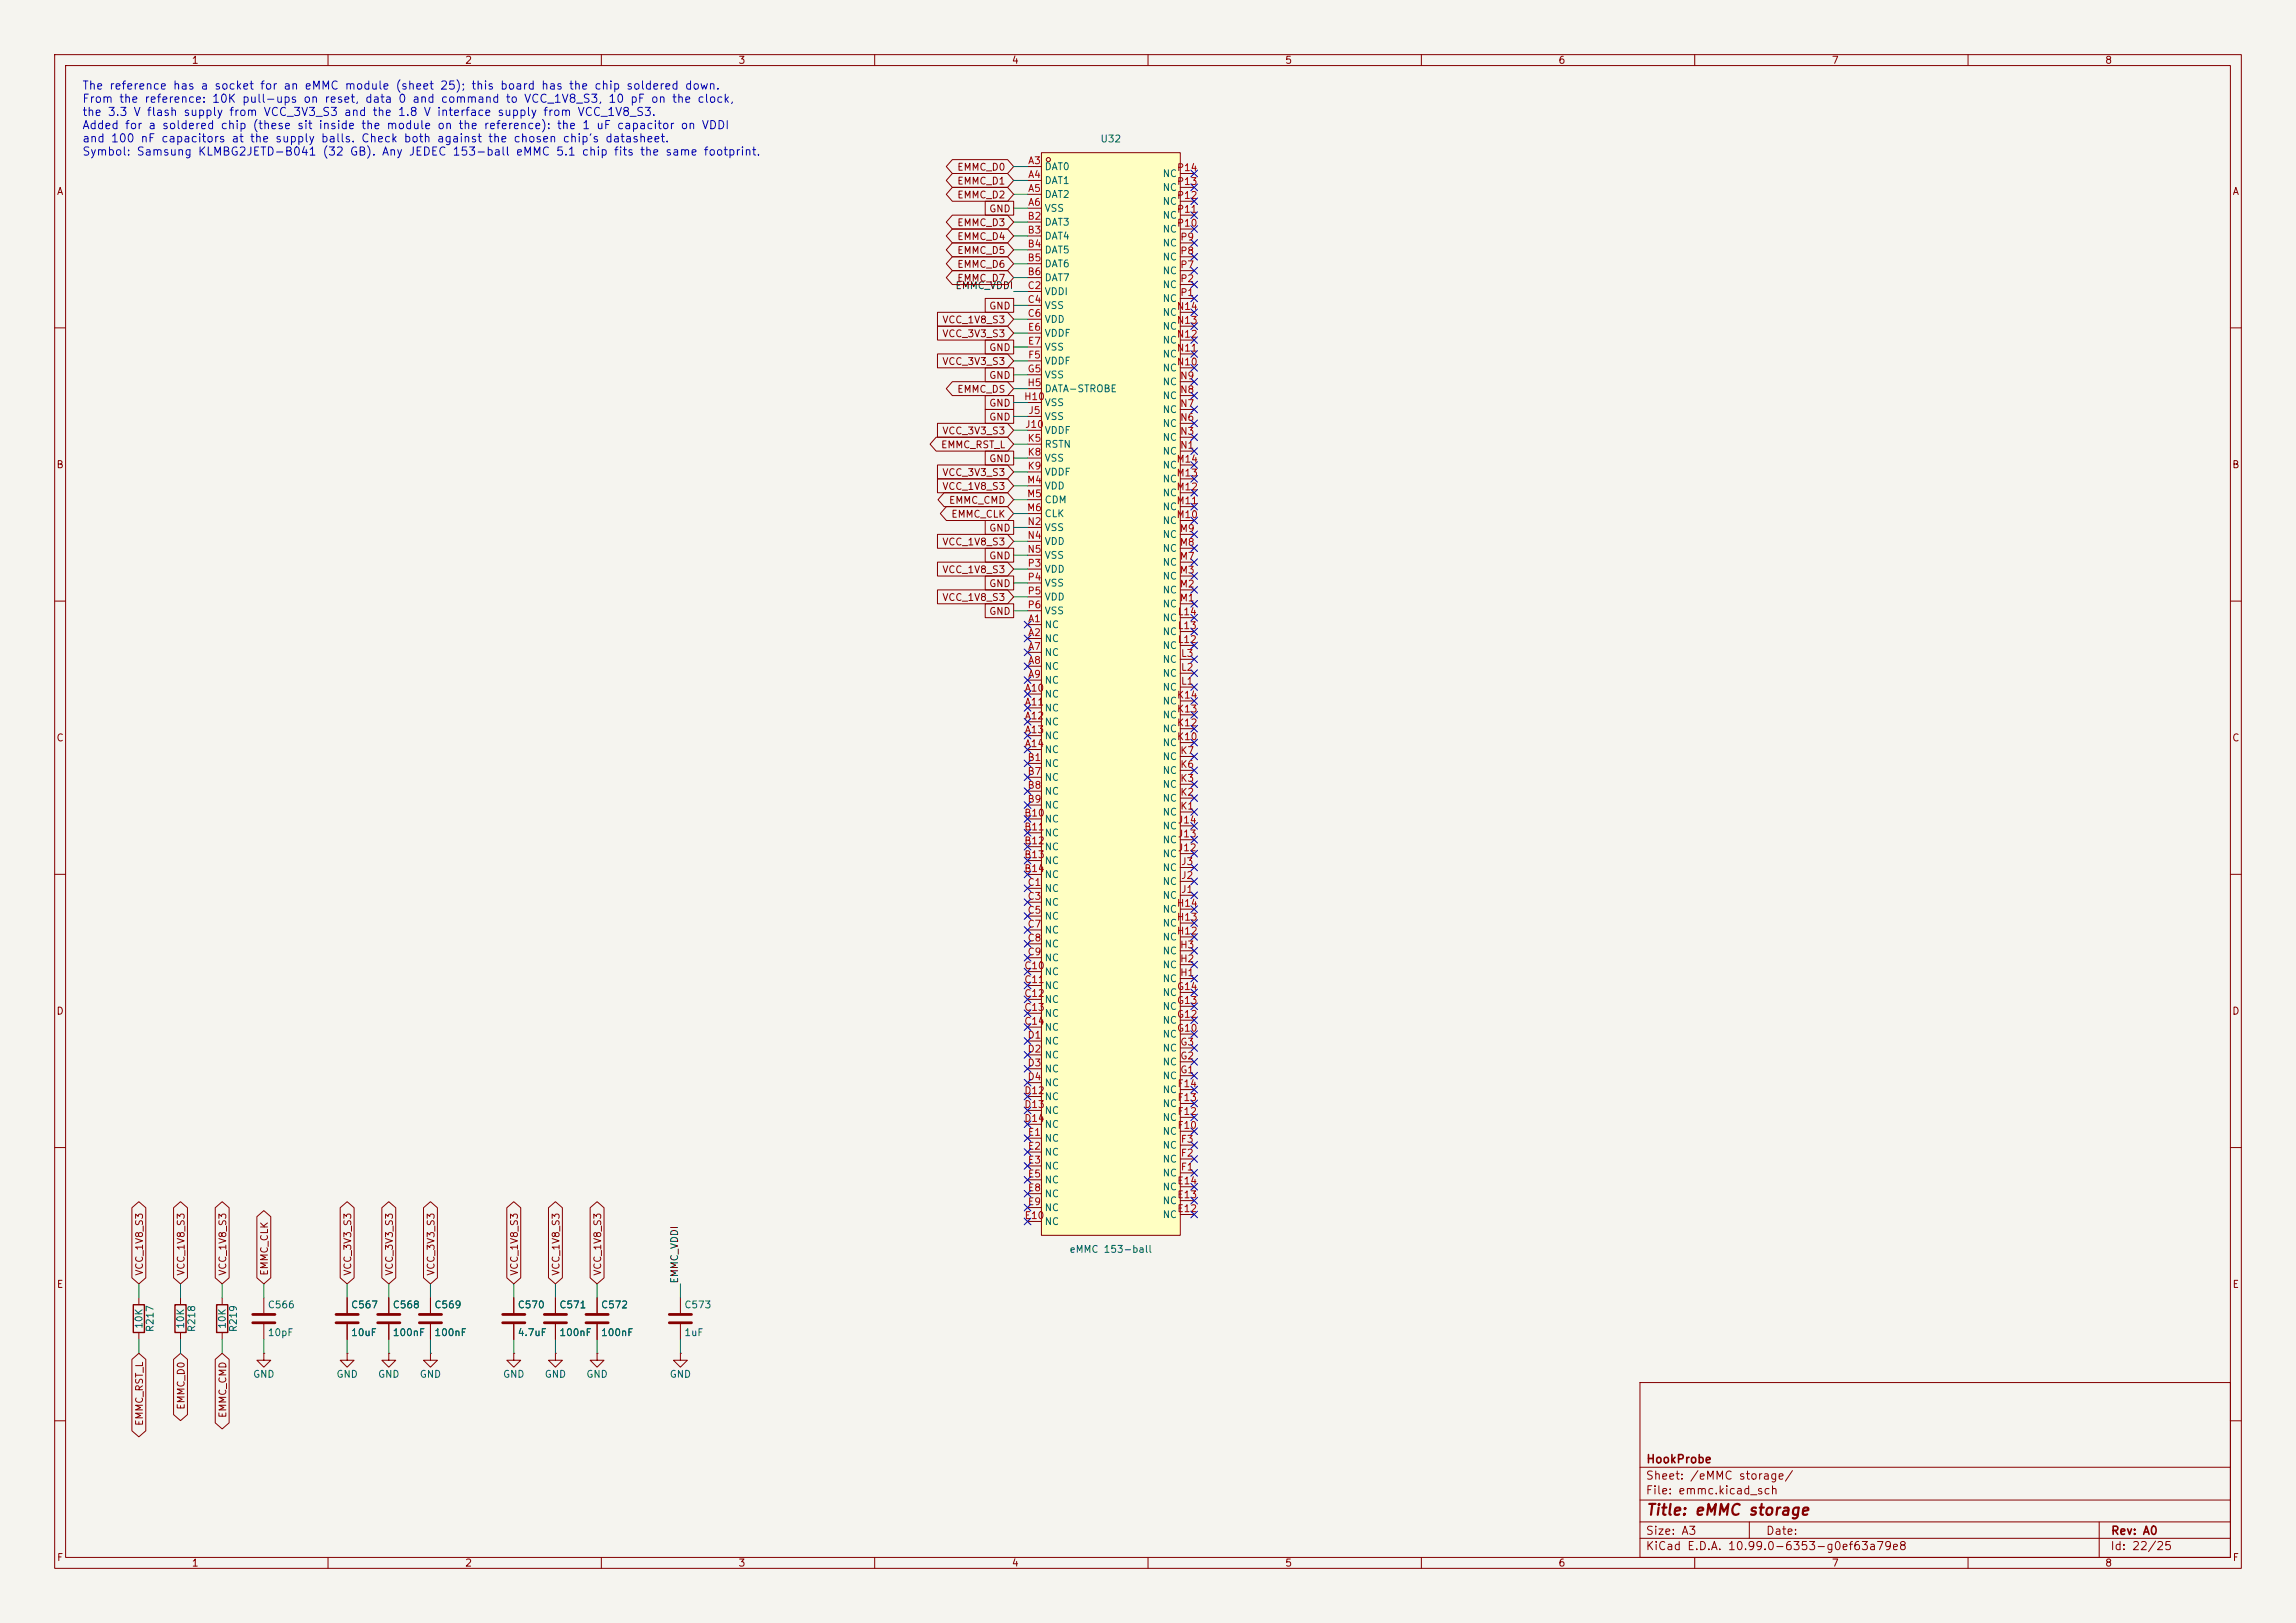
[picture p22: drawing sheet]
<svg xmlns="http://www.w3.org/2000/svg" width="420mm" height="297mm" viewBox="0 0 420 297" stroke-linecap="round" stroke-linejoin="round" font-family="sans-serif">
<defs><g id="words">
<text font-size="2" fill="#840000" x="301" y="277.8">Title: eMMC storage</text>
<g font-size="1.5" fill="#0000c2">
<text x="15" y="16.8">The reference has a socket for an eMMC module (sheet 25); this board has the chip soldered down.</text>
<text x="15" y="19.2">From the reference: 10K pull-ups on reset, data 0 and command to VCC_1V8_S3, 10 pF on the clock,</text>
<text x="15" y="21.6">the 3.3 V flash supply from VCC_3V3_S3 and the 1.8 V interface supply from VCC_1V8_S3.</text>
<text x="15" y="24">Added for a soldered chip (these sit inside the module on the reference): the 1 uF capacitor on VDDI</text>
<text x="15" y="26.4">and 100 nF capacitors at the supply balls. Check both against the chosen chip's datasheet.</text>
<text x="15" y="28.8">Symbol: Samsung KLMBG2JETD-B041 (32 GB). Any JEDEC 153-ball eMMC 5.1 chip fits the same footprint.</text>
</g>
<g font-size="1.5" fill="#840000">
<text x="301" y="268.1">HookProbe</text>
<text x="300.9" y="273.8">File: emmc.kicad_sch</text>
<text x="300.9" y="271.1">Sheet: /eMMC storage/</text>
<text x="300.9" y="281.2">Size: A3</text>
<text x="322.9" y="281.2">Date:</text>
<text x="386" y="281.2">Rev: A0</text>
<text x="300.9" y="284">KiCad E.D.A. 10.99.0-6353-g0ef63a79e8</text>
<text x="385.9" y="284">Id: 22/25</text>
</g>
<g font-size="1.3" fill="#840000">
<text x="35" y="12">1</text>
<text x="85" y="12">2</text>
<text x="135" y="12">3</text>
<text x="185" y="12">4</text>
<text x="235" y="12">5</text>
<text x="285" y="12">6</text>
<text x="335" y="12">7</text>
<text x="385" y="12">8</text>
<text x="10.3" y="36">A</text>
<text x="175" y="34.1">EMMC_D1</text>
<text x="175" y="31.5">EMMC_D0</text>
<text x="408.3" y="36">A</text>
<text x="175" y="41.7">EMMC_D3</text>
<text x="175" y="36.6">EMMC_D2</text>
<text x="180.8" y="39.2">GND</text>
<text x="175" y="46.8">EMMC_D5</text>
<text x="175" y="44.2">EMMC_D4</text>
<text x="175" y="51.9">EMMC_D7</text>
<text x="175" y="49.3">EMMC_D6</text>
<text x="172.3" y="59.5">VCC_1V8_S3</text>
<text x="180.8" y="56.9">GND</text>
<text x="172.3" y="62">VCC_3V3_S3</text>
<text x="180.8" y="64.6">GND</text>
<text x="172.3" y="67.1">VCC_3V3_S3</text>
<text x="180.8" y="69.6">GND</text>
<text x="175" y="72.2">EMMC_DS</text>
<text x="180.8" y="74.7">GND</text>
<text x="180.8" y="77.3">GND</text>
<text x="172" y="82.3">EMMC_RST_L</text>
<text x="172.3" y="79.8">VCC_3V3_S3</text>
<text x="10.2" y="86">B</text>
<text x="172.3" y="90">VCC_1V8_S3</text>
<text x="172.3" y="87.4">VCC_3V3_S3</text>
<text x="180.8" y="84.9">GND</text>
<text x="408.2" y="86">B</text>
<text x="173.5" y="92.5">EMMC_CMD</text>
<text x="173.9" y="95">EMMC_CLK</text>
<text x="172.3" y="100.1">VCC_1V8_S3</text>
<text x="180.8" y="97.6">GND</text>
<text x="172.3" y="105.2">VCC_1V8_S3</text>
<text x="180.8" y="102.7">GND</text>
<text x="180.8" y="107.7">GND</text>
<text x="172.3" y="110.3">VCC_1V8_S3</text>
<text x="180.8" y="112.8">GND</text>
<text x="10.2" y="136">C</text>
<text x="408.2" y="136">C</text>
<text x="10.2" y="186">D</text>
<text x="408.2" y="186">D</text>
<text x="26.5" y="233.5" transform="rotate(-90 26.5 233.5)">VCC_1V8_S3</text>
<text x="34.1" y="233.5" transform="rotate(-90 34.1 233.5)">VCC_1V8_S3</text>
<text x="41.7" y="233.5" transform="rotate(-90 41.7 233.5)">VCC_1V8_S3</text>
<text x="49.3" y="233.5" transform="rotate(-90 49.3 233.5)">EMMC_CLK</text>
<text x="64.6" y="233.5" transform="rotate(-90 64.6 233.5)">VCC_3V3_S3</text>
<text x="72.2" y="233.5" transform="rotate(-90 72.2 233.5)">VCC_3V3_S3</text>
<text x="79.8" y="233.5" transform="rotate(-90 79.8 233.5)">VCC_3V3_S3</text>
<text x="95" y="233.5" transform="rotate(-90 95 233.5)">VCC_1V8_S3</text>
<text x="102.7" y="233.5" transform="rotate(-90 102.7 233.5)">VCC_1V8_S3</text>
<text x="110.3" y="233.5" transform="rotate(-90 110.3 233.5)">VCC_1V8_S3</text>
<text x="10.3" y="236">E</text>
<text x="408.3" y="236">E</text>
<text x="26.5" y="261" transform="rotate(-90 26.5 261)">EMMC_RST_L</text>
<text x="34.1" y="258.1" transform="rotate(-90 34.1 258.1)">EMMC_D0</text>
<text x="41.7" y="259.6" transform="rotate(-90 41.7 259.6)">EMMC_CMD</text>
<text x="10.3" y="286">F</text>
<text x="35" y="287">1</text>
<text x="85" y="287">2</text>
<text x="135" y="287">3</text>
<text x="185" y="287">4</text>
<text x="235" y="287">5</text>
<text x="285" y="287">6</text>
<text x="335" y="287">7</text>
<text x="385" y="287">8</text>
<text x="408.3" y="286">F</text>
</g>
<g font-size="1.3" fill="#006464">
<text x="201.2" y="26.4">U32</text>
<text x="191" y="31.4">DAT0</text>
<text x="191" y="34">DAT1</text>
<text x="212.6" y="35.3">NC</text>
<text x="212.6" y="32.7">NC</text>
<text x="191" y="36.5">DAT2</text>
<text x="191" y="39.1">VSS</text>
<text x="191" y="41.6">DAT3</text>
<text x="212.6" y="40.3">NC</text>
<text x="212.6" y="37.8">NC</text>
<text x="191" y="44.1">DAT4</text>
<text x="191" y="46.7">DAT5</text>
<text x="212.6" y="48">NC</text>
<text x="212.6" y="45.4">NC</text>
<text x="212.6" y="42.9">NC</text>
<text x="191" y="49.2">DAT6</text>
<text x="191" y="51.8">DAT7</text>
<text x="212.6" y="53">NC</text>
<text x="212.6" y="50.5">NC</text>
<text x="191" y="54.3">VDDI</text>
<text x="191" y="56.8">VSS</text>
<text x="191" y="59.4">VDD</text>
<text x="212.6" y="58.1">NC</text>
<text x="212.6" y="55.6">NC</text>
<text x="191" y="61.9">VDDF</text>
<text x="191" y="64.5">VSS</text>
<text x="212.6" y="65.7">NC</text>
<text x="212.6" y="63.2">NC</text>
<text x="212.6" y="60.7">NC</text>
<text x="191" y="67">VDDF</text>
<text x="191" y="69.5">VSS</text>
<text x="212.6" y="70.8">NC</text>
<text x="212.6" y="68.3">NC</text>
<text x="191" y="72.1">DATA-STROBE</text>
<text x="191" y="74.6">VSS</text>
<text x="191" y="77.2">VSS</text>
<text x="212.6" y="75.9">NC</text>
<text x="212.6" y="73.4">NC</text>
<text x="191" y="79.7">VDDF</text>
<text x="191" y="82.2">RSTN</text>
<text x="212.6" y="83.5">NC</text>
<text x="212.6" y="81">NC</text>
<text x="212.6" y="78.4">NC</text>
<text x="191" y="84.8">VSS</text>
<text x="191" y="87.3">VDDF</text>
<text x="191" y="89.9">VDD</text>
<text x="212.6" y="88.6">NC</text>
<text x="212.6" y="86.1">NC</text>
<text x="191" y="92.4">CDM</text>
<text x="191" y="94.9">CLK</text>
<text x="212.6" y="93.7">NC</text>
<text x="212.6" y="91.1">NC</text>
<text x="191" y="97.5">VSS</text>
<text x="191" y="100">VDD</text>
<text x="212.6" y="101.3">NC</text>
<text x="212.6" y="98.8">NC</text>
<text x="212.6" y="96.2">NC</text>
<text x="191" y="102.6">VSS</text>
<text x="191" y="105.1">VDD</text>
<text x="191" y="107.6">VSS</text>
<text x="212.6" y="106.4">NC</text>
<text x="212.6" y="103.8">NC</text>
<text x="191" y="110.2">VDD</text>
<text x="191" y="112.7">VSS</text>
<text x="212.6" y="114">NC</text>
<text x="212.6" y="111.5">NC</text>
<text x="212.6" y="108.9">NC</text>
<text x="191" y="115.3">NC</text>
<text x="191" y="117.8">NC</text>
<text x="212.6" y="119.1">NC</text>
<text x="212.6" y="116.5">NC</text>
<text x="191" y="120.3">NC</text>
<text x="191" y="122.9">NC</text>
<text x="191" y="125.4">NC</text>
<text x="212.6" y="124.2">NC</text>
<text x="212.6" y="121.6">NC</text>
<text x="191" y="128">NC</text>
<text x="191" y="130.5">NC</text>
<text x="212.6" y="131.8">NC</text>
<text x="212.6" y="129.2">NC</text>
<text x="212.6" y="126.7">NC</text>
<text x="191" y="133">NC</text>
<text x="191" y="135.6">NC</text>
<text x="212.6" y="136.9">NC</text>
<text x="212.6" y="134.3">NC</text>
<text x="191" y="138.1">NC</text>
<text x="191" y="140.7">NC</text>
<text x="191" y="143.2">NC</text>
<text x="212.6" y="141.9">NC</text>
<text x="212.6" y="139.4">NC</text>
<text x="191" y="145.7">NC</text>
<text x="191" y="148.3">NC</text>
<text x="212.6" y="149.6">NC</text>
<text x="212.6" y="147">NC</text>
<text x="212.6" y="144.5">NC</text>
<text x="191" y="150.8">NC</text>
<text x="191" y="153.4">NC</text>
<text x="191" y="155.9">NC</text>
<text x="212.6" y="154.6">NC</text>
<text x="212.6" y="152.1">NC</text>
<text x="191" y="158.4">NC</text>
<text x="191" y="161">NC</text>
<text x="212.6" y="159.7">NC</text>
<text x="212.6" y="157.2">NC</text>
<text x="191" y="163.5">NC</text>
<text x="191" y="166.1">NC</text>
<text x="212.6" y="167.3">NC</text>
<text x="212.6" y="164.8">NC</text>
<text x="212.6" y="162.3">NC</text>
<text x="191" y="168.6">NC</text>
<text x="191" y="171.1">NC</text>
<text x="191" y="173.7">NC</text>
<text x="212.6" y="172.4">NC</text>
<text x="212.6" y="169.9">NC</text>
<text x="191" y="176.2">NC</text>
<text x="191" y="178.8">NC</text>
<text x="212.6" y="177.5">NC</text>
<text x="212.6" y="175">NC</text>
<text x="191" y="181.3">NC</text>
<text x="191" y="183.8">NC</text>
<text x="212.6" y="185.1">NC</text>
<text x="212.6" y="182.6">NC</text>
<text x="212.6" y="180">NC</text>
<text x="191" y="186.4">NC</text>
<text x="191" y="188.9">NC</text>
<text x="191" y="191.5">NC</text>
<text x="212.6" y="190.2">NC</text>
<text x="212.6" y="187.7">NC</text>
<text x="191" y="194">NC</text>
<text x="191" y="196.5">NC</text>
<text x="212.6" y="197.8">NC</text>
<text x="212.6" y="195.3">NC</text>
<text x="212.6" y="192.7">NC</text>
<text x="191" y="199.1">NC</text>
<text x="191" y="201.6">NC</text>
<text x="212.6" y="202.9">NC</text>
<text x="212.6" y="200.4">NC</text>
<text x="191" y="204.2">NC</text>
<text x="191" y="206.7">NC</text>
<text x="191" y="209.2">NC</text>
<text x="212.6" y="208">NC</text>
<text x="212.6" y="205.4">NC</text>
<text x="191" y="211.8">NC</text>
<text x="191" y="214.3">NC</text>
<text x="212.6" y="215.6">NC</text>
<text x="212.6" y="213.1">NC</text>
<text x="212.6" y="210.5">NC</text>
<text x="191" y="216.9">NC</text>
<text x="191" y="219.4">NC</text>
<text x="191" y="221.9">NC</text>
<text x="212.6" y="220.7">NC</text>
<text x="212.6" y="218.1">NC</text>
<text x="191" y="224.5">NC</text>
<text x="212.6" y="223.2">NC</text>
<text x="195.5" y="229.6">eMMC 153-ball</text>
<text x="48.9" y="239.7">C566</text>
<text x="64.1" y="239.7">C567</text>
<text x="71.7" y="239.7">C568</text>
<text x="79.4" y="239.7">C569</text>
<text x="94.6" y="239.7">C570</text>
<text x="102.2" y="239.7">C571</text>
<text x="109.8" y="239.7">C572</text>
<text x="125.1" y="239.7">C573</text>
<text x="26.4" y="243.3" transform="rotate(-90 26.4 243.3)">10K</text>
<text x="28.4" y="243.9" transform="rotate(-90 28.4 243.9)">R217</text>
<text x="34" y="243.3" transform="rotate(-90 34 243.3)">10K</text>
<text x="36" y="243.9" transform="rotate(-90 36 243.9)">R218</text>
<text x="41.6" y="243.3" transform="rotate(-90 41.6 243.3)">10K</text>
<text x="43.6" y="243.9" transform="rotate(-90 43.6 243.9)">R219</text>
<text x="48.9" y="244.8">10pF</text>
<text x="64.1" y="244.8">10uF</text>
<text x="71.7" y="244.8">100nF</text>
<text x="79.4" y="244.8">100nF</text>
<text x="94.6" y="244.8">4.7uF</text>
<text x="102.2" y="244.8">100nF</text>
<text x="109.8" y="244.8">100nF</text>
<text x="125.1" y="244.8">1uF</text>
<text x="46.2" y="252.4">GND</text>
<text x="61.4" y="252.4">GND</text>
<text x="69.1" y="252.4">GND</text>
<text x="76.7" y="252.4">GND</text>
<text x="91.9" y="252.4">GND</text>
<text x="99.5" y="252.4">GND</text>
<text x="107.2" y="252.4">GND</text>
<text x="122.4" y="252.4">GND</text>
</g>
<g font-size="1.3" fill="#a90000">
<text x="188" y="30.3">A3</text>
<text x="188" y="32.9">A4</text>
<text x="188" y="35.4">A5</text>
<text x="215.2" y="34.2">P13</text>
<text x="215.2" y="31.6">P14</text>
<text x="187.9" y="40.5">B2</text>
<text x="188" y="38">A6</text>
<text x="215.2" y="41.8">P10</text>
<text x="215.2" y="39.2">P11</text>
<text x="215.2" y="36.7">P12</text>
<text x="187.9" y="43">B3</text>
<text x="187.9" y="45.6">B4</text>
<text x="215.8" y="46.9">P8</text>
<text x="215.8" y="44.3">P9</text>
<text x="187.9" y="48.1">B5</text>
<text x="187.9" y="50.7">B6</text>
<text x="187.9" y="53.2">C2</text>
<text x="215.8" y="51.9">P2</text>
<text x="215.8" y="49.4">P7</text>
<text x="187.9" y="55.7">C4</text>
<text x="187.9" y="58.3">C6</text>
<text x="215.2" y="59.6">N13</text>
<text x="215.2" y="57">N14</text>
<text x="215.8" y="54.5">P1</text>
<text x="187.9" y="60.8">E6</text>
<text x="187.9" y="63.4">E7</text>
<text x="188" y="65.9">F5</text>
<text x="215.2" y="64.6">N11</text>
<text x="215.2" y="62.1">N12</text>
<text x="187.8" y="71">H5</text>
<text x="187.9" y="68.4">G5</text>
<text x="215.2" y="67.2">N10</text>
<text x="215.8" y="69.7">N9</text>
<text x="187.2" y="73.5">H10</text>
<text x="188" y="76.1">J5</text>
<text x="215.8" y="77.3">N6</text>
<text x="215.8" y="74.8">N7</text>
<text x="215.8" y="72.3">N8</text>
<text x="187.4" y="78.6">J10</text>
<text x="187.9" y="81.1">K5</text>
<text x="187.9" y="83.7">K8</text>
<text x="215.8" y="82.4">N1</text>
<text x="215.8" y="79.9">N3</text>
<text x="187.8" y="88.8">M4</text>
<text x="187.9" y="86.2">K9</text>
<text x="215.1" y="87.5">M13</text>
<text x="215.1" y="85">M14</text>
<text x="187.8" y="91.3">M5</text>
<text x="187.8" y="93.8">M6</text>
<text x="215.1" y="95.1">M10</text>
<text x="215.1" y="92.6">M11</text>
<text x="215.1" y="90">M12</text>
<text x="187.8" y="96.4">N2</text>
<text x="187.8" y="98.9">N4</text>
<text x="187.8" y="101.5">N5</text>
<text x="215.7" y="100.2">M8</text>
<text x="215.7" y="97.7">M9</text>
<text x="187.9" y="104">P3</text>
<text x="187.9" y="106.5">P4</text>
<text x="215.7" y="107.8">M2</text>
<text x="215.7" y="105.3">M3</text>
<text x="215.7" y="102.7">M7</text>
<text x="187.9" y="109.1">P5</text>
<text x="187.9" y="111.6">P6</text>
<text x="215.3" y="112.9">L14</text>
<text x="215.7" y="110.4">M1</text>
<text x="188" y="114.2">A1</text>
<text x="188" y="116.7">A2</text>
<text x="188" y="119.2">A7</text>
<text x="215.3" y="118">L12</text>
<text x="215.3" y="115.4">L13</text>
<text x="188" y="121.8">A8</text>
<text x="188" y="124.3">A9</text>
<text x="215.9" y="125.6">L1</text>
<text x="215.9" y="123.1">L2</text>
<text x="215.9" y="120.5">L3</text>
<text x="187.3" y="126.9">A10</text>
<text x="187.3" y="129.4">A11</text>
<text x="187.3" y="131.9">A12</text>
<text x="215.2" y="130.7">K13</text>
<text x="215.2" y="128.1">K14</text>
<text x="187.3" y="134.5">A13</text>
<text x="187.3" y="137">A14</text>
<text x="215.2" y="135.8">K10</text>
<text x="215.2" y="133.2">K12</text>
<text x="187.9" y="139.6">B1</text>
<text x="187.9" y="142.1">B7</text>
<text x="215.8" y="143.4">K3</text>
<text x="215.8" y="140.8">K6</text>
<text x="215.8" y="138.3">K7</text>
<text x="187.3" y="149.7">B10</text>
<text x="187.9" y="144.6">B8</text>
<text x="187.9" y="147.2">B9</text>
<text x="215.8" y="148.5">K1</text>
<text x="215.8" y="145.9">K2</text>
<text x="187.3" y="152.3">B11</text>
<text x="187.3" y="154.8">B12</text>
<text x="215.3" y="153.5">J13</text>
<text x="215.3" y="151">J14</text>
<text x="187.3" y="157.3">B13</text>
<text x="187.3" y="159.9">B14</text>
<text x="215.3" y="156.1">J12</text>
<text x="216" y="161.2">J2</text>
<text x="216" y="158.6">J3</text>
<text x="187.9" y="162.4">C1</text>
<text x="187.9" y="165">C3</text>
<text x="187.9" y="167.5">C5</text>
<text x="215.2" y="166.2">H14</text>
<text x="216" y="163.7">J1</text>
<text x="187.9" y="170">C7</text>
<text x="187.9" y="172.6">C8</text>
<text x="215.2" y="171.3">H12</text>
<text x="215.2" y="168.8">H13</text>
<text x="215.8" y="173.9">H3</text>
<text x="187.3" y="177.7">C10</text>
<text x="187.9" y="175.1">C9</text>
<text x="215.8" y="178.9">H1</text>
<text x="215.8" y="176.4">H2</text>
<text x="187.3" y="180.2">C11</text>
<text x="187.3" y="182.7">C12</text>
<text x="187.3" y="185.3">C13</text>
<text x="215.2" y="184">G13</text>
<text x="215.2" y="181.5">G14</text>
<text x="187.3" y="187.8">C14</text>
<text x="187.9" y="190.4">D1</text>
<text x="215.2" y="189.1">G10</text>
<text x="215.2" y="186.6">G12</text>
<text x="215.8" y="191.6">G3</text>
<text x="187.9" y="192.9">D2</text>
<text x="187.9" y="195.4">D3</text>
<text x="187.9" y="198">D4</text>
<text x="215.8" y="196.7">G1</text>
<text x="215.8" y="194.2">G2</text>
<text x="187.3" y="200.5">D12</text>
<text x="187.3" y="203.1">D13</text>
<text x="215.3" y="201.8">F13</text>
<text x="215.3" y="199.3">F14</text>
<text x="187.3" y="205.6">D14</text>
<text x="187.9" y="208.1">E1</text>
<text x="215.3" y="206.9">F10</text>
<text x="215.3" y="204.3">F12</text>
<text x="215.9" y="209.4">F3</text>
<text x="187.9" y="210.7">E2</text>
<text x="187.9" y="213.2">E3</text>
<text x="187.9" y="215.8">E5</text>
<text x="215.9" y="214.5">F1</text>
<text x="215.9" y="212">F2</text>
<text x="187.9" y="218.3">E8</text>
<text x="187.9" y="220.8">E9</text>
<text x="215.3" y="219.6">E13</text>
<text x="215.3" y="217">E14</text>
<text x="187.3" y="223.4">E10</text>
<text x="215.3" y="222.1">E12</text>
</g>
<g font-size="1.3" fill="#0f0f0f">
<text x="174.7" y="53.2">EMMC_VDDI</text>
<text x="124.3" y="235" transform="rotate(-90 124.3 235)">EMMC_VDDI</text>
</g>
</g></defs>
<path d="M0 0h420v297h-420z" fill="#f5f4ef" stroke="#f5f4ef" stroke-width=".18"/>
<g fill="none" stroke="#840000" stroke-width=".18">
<path d="M10 10h400v277h-400zM12 12h396v273h-396zM60 10v2M110 10v2M160 10v2M210 10v2M260 10v2M310 10v2M360 10v2M10 60h2M408 60h2M10 110h2"/>
<path d="M408 110h2M10 160h2M408 160h2M10 210h2M408 210h2M25.4 237.5v1.3M33 237.5v1.3M40.6 237.5v1.3M48.3 237.5v2.8M71.1 237.5v2.8M109.2 237.5v2.8M124.5 237.5v2.8"/>
<path d="M25.4 243.8v1.3M33 243.8v1.3M40.6 243.8v1.3M48.3 247.6v1.3h1.2l-1.2 1.3-1.3-1.3h1.3M48.3 247.6h.1M48.3 242.3v2.8M63.5 247.6v1.3h1.3l-1.3 1.3-1.3-1.3h1.3M63.5 247.6h.1M71.1 247.6v1.3h1.3l-1.3 1.3-1.3-1.3h1.3M71.1 247.6h.1M71.1 242.3v2.8M78.7 247.6v1.3h1.3l-1.3 1.3-1.2-1.3h1.2"/>
<path d="M78.7 247.6h.1M94 247.6v1.3h1.2l-1.2 1.3-1.3-1.3h1.3M94 247.6h.1M109.2 247.6v1.3h1.3l-1.3 1.3-1.3-1.3h1.3M109.2 247.6h.1M109.2 242.3v2.8M124.5 247.6v1.3h1.2l-1.2 1.3-1.3-1.3h1.3M124.5 247.6h.1M124.5 242.3v2.8M300 253h108v32h-108zM10 260h2M300 278.5h108"/>
<path d="M300 274.5h108M300 268.5h108M320 278.5v3M384 278.5v6.5M408 260h2M60 285v2M110 285v2M160 285v2M210 285v2M260 285v2M300 281.5h108M310 285v2"/>
<path d="M360 285v2"/>
</g>
<path d="M46.2 240.5h4.1M46.2 242.1h4.1M69.1 240.5h4.1M69.1 242.1h4.1M107.2 240.5h4.1M107.2 242.1h4.1M122.4 240.5h4.1M122.4 242.1h4.1" fill="none" stroke="#840000" stroke-width=".51"/>
<path d="M24.4 238.8h2v5h-2zM32 238.8h2v5h-2zM39.6 238.8h2.1v5h-2.1z" fill="none" stroke="#840000" stroke-width=".25"/>
<path d="M190.5 27.9h25.4v198.2h-25.4z" fill="#ffffc2"/>
<g fill="none" stroke="#840000" stroke-width=".18">
<path d="M174.2 39.4h10.1l1.1 1.2-1.1 1.3h-10.1l-1.1-1.3zM174.2 34.3h10.1l1.1 1.3-1.1 1.2h-10.1l-1.1-1.2zM174.2 31.7h10.1l1.1 1.3-1.1 1.3h-10.1l-1.1-1.3zM174.2 29.2h10.1l1.1 1.3-1.1 1.3h-10.1l-1.1-1.3zM180.2 36.8h5.2v2.6h-5.2zM188 30.5h2.5M188 33h2.5M188 35.6h2.5M188 38.1h2.5M190.5 27.9h25.4v198.2h-25.4zM215.9 39.4h2.5M215.9 36.8h2.5"/>
<path d="M215.9 34.3h2.5M215.9 31.8h2.5M171.5 57.1h12.8l1.1 1.3-1.1 1.3h-12.8zM171.5 59.7h12.8l1.1 1.3-1.1 1.2h-12.8zM174.2 49.5h10.1l1.1 1.3-1.1 1.3h-10.1l-1.1-1.3zM174.2 47h10.1l1.1 1.3-1.1 1.2h-10.1l-1.1-1.2zM174.2 44.4h10.1l1.1 1.3-1.1 1.3h-10.1l-1.1-1.3zM174.2 41.9h10.1l1.1 1.3-1.1 1.3h-10.1l-1.1-1.3zM180.2 54.6h5.2v2.6h-5.2zM188 40.6h2.5M188 43.2h2.5M188 45.7h2.5"/>
<path d="M188 48.3h2.5M188 50.8h2.5M188 53.3h2.5M188 55.9h2.5M188 58.4h2.5M215.9 59.7h2.5M215.9 57.2h2.5M215.9 54.6h2.5M215.9 52.1h2.5M215.9 49.5h2.5M215.9 47h2.5M215.9 44.5h2.5"/>
<path d="M215.9 41.9h2.5M171.5 64.8h12.8l1.1 1.2-1.1 1.3h-12.8zM171.5 77.5h12.8l1.1 1.2-1.1 1.3h-12.8zM174.2 69.8h10.1l1.1 1.3-1.1 1.3h-10.1l-1.1-1.3zM180.2 62.2h5.2v2.6h-5.2zM180.2 67.3h5.2v2.6h-5.2zM180.2 72.4h5.2v2.5h-5.2zM180.2 74.9h5.2v2.6h-5.2zM188 61h2.5M188 63.5h2.5M188 66h2.5M188 68.6h2.5"/>
<path d="M188 71.1h2.5M188 73.7h2.5M188 76.2h2.5M188 78.7h2.5M215.9 77.5h2.5M215.9 74.9h2.5M215.9 72.4h2.5M215.9 69.9h2.5M215.9 67.3h2.5M215.9 64.8h2.5M215.9 62.2h2.5M171.2 80h13.1l1.1 1.3-1.1 1.3h-13.1l-1.1-1.3z"/>
<path d="M171.5 97.8h12.8l1.1 1.3-1.1 1.2h-12.8zM171.5 87.6h12.8l1.1 1.3-1.1 1.3h-12.8zM171.5 85.1h12.8l1.1 1.3-1.1 1.2h-12.8zM172.7 90.2h11.6l1.1 1.2-1.1 1.3h-11.6l-1.1-1.3zM173.1 92.7h11.2l1.1 1.3-1.1 1.3h-11.2l-1.1-1.3zM180.2 95.2h5.2v2.6h-5.2zM180.2 82.5h5.2v2.6h-5.2zM188 81.3h2.5M188 83.8h2.5M188 86.4h2.5M188 88.9h2.5M188 91.4h2.5"/>
<path d="M188 94h2.5M188 96.5h2.5M188 99.1h2.5M215.9 97.8h2.5M215.9 95.3h2.5M215.9 92.7h2.5M215.9 90.2h2.5M215.9 87.6h2.5M215.9 85.1h2.5M215.9 82.6h2.5M215.9 80h2.5M171.5 102.9h12.8l1.1 1.2-1.1 1.3h-12.8z"/>
<path d="M171.5 107.9h12.8l1.1 1.3-1.1 1.3h-12.8zM180.2 100.3h5.2v2.6h-5.2zM180.2 110.5h5.2v2.5h-5.2zM180.2 105.4h5.2v2.6h-5.2zM188 114.3h2.5M188 116.8h2.5M188 119.4h2.5M188 101.6h2.5M188 104.1h2.5M188 106.7h2.5M188 109.2h2.5M188 111.8h2.5"/>
<path d="M215.9 118.1h2.5M215.9 115.6h2.5M215.9 113h2.5M215.9 110.5h2.5M215.9 108h2.5M215.9 105.4h2.5M215.9 102.9h2.5M215.9 100.3h2.5M188 121.9h2.5M188 124.5h2.5M188 127h2.5M188 129.5h2.5"/>
<path d="M188 132.1h2.5M188 134.6h2.5M188 137.2h2.5M188 139.7h2.5M215.9 138.4h2.5M215.9 135.9h2.5M215.9 133.4h2.5M215.9 130.8h2.5M215.9 128.3h2.5M215.9 125.7h2.5M215.9 123.2h2.5M215.9 120.7h2.5"/>
<path d="M188 142.2h2.5M188 144.8h2.5M188 147.3h2.5M188 149.9h2.5M188 152.4h2.5M188 154.9h2.5M188 157.5h2.5M215.9 158.8h2.5M215.9 156.2h2.5M215.9 153.7h2.5M215.9 151.1h2.5M215.9 148.6h2.5"/>
<path d="M215.9 146.1h2.5M215.9 143.5h2.5M215.9 141h2.5M188 160h2.5M188 162.6h2.5M188 165.1h2.5M188 167.6h2.5M188 170.2h2.5M188 172.7h2.5M188 175.3h2.5M188 177.8h2.5M215.9 179.1h2.5"/>
<path d="M215.9 176.5h2.5M215.9 174h2.5M215.9 171.5h2.5M215.9 168.9h2.5M215.9 166.4h2.5M215.9 163.8h2.5M215.9 161.3h2.5M188 180.3h2.5M188 182.9h2.5M188 185.4h2.5M188 188h2.5M188 190.5h2.5"/>
<path d="M188 193h2.5M188 195.6h2.5M188 198.1h2.5M215.9 199.4h2.5M215.9 196.9h2.5M215.9 194.3h2.5M215.9 191.8h2.5M215.9 189.2h2.5M215.9 186.7h2.5M215.9 184.2h2.5M215.9 181.6h2.5M188 200.7h2.5"/>
<path d="M188 203.2h2.5M188 205.7h2.5M188 208.3h2.5M188 210.8h2.5M188 213.4h2.5M188 215.9h2.5M188 218.4h2.5M215.9 219.7h2.5M215.9 217.2h2.5M215.9 214.6h2.5M215.9 212.1h2.5M215.9 209.6h2.5"/>
<path d="M215.9 207h2.5M215.9 204.5h2.5M215.9 201.9h2.5M24.1 221l1.3-1.1 1.3 1.1v12.8l-1.3 1.1-1.3-1.1zM31.7 221l1.3-1.1 1.3 1.1v12.8l-1.3 1.1-1.3-1.1zM39.4 221l1.2-1.1 1.3 1.1v12.8l-1.3 1.1-1.2-1.1zM47 222.6l1.3-1.1 1.2 1.1v11.2l-1.2 1.1-1.3-1.1zM62.2 221l1.3-1.1 1.3 1.1v12.8l-1.3 1.1-1.3-1.1zM63.5 237.5v2.8M69.8 221l1.3-1.1 1.3 1.1v12.8l-1.3 1.1-1.3-1.1zM71.1 237.5v2.8M77.5 221l1.2-1.1 1.3 1.1v12.8l-1.3 1.1-1.2-1.1z"/>
<path d="M78.7 237.5v2.8M92.7 221l1.3-1.1 1.3 1.1v12.8l-1.3 1.1-1.3-1.1zM94 237.5v2.8M100.3 221l1.3-1.1 1.3 1.1v12.8l-1.3 1.1-1.3-1.1zM101.6 237.5v2.8M107.9 221l1.3-1.1 1.3 1.1v12.8l-1.3 1.1-1.3-1.1zM109.2 237.5v2.8M188 221h2.5M188 223.5h2.5M215.9 222.2h2.5M24.1 248.8l1.3-1.2 1.3 1.2v13l-1.3 1.1-1.3-1.1zM31.7 248.8l1.3-1.2 1.3 1.2v10.1l-1.3 1.1-1.3-1.1z"/>
<path d="M39.4 248.8l1.2-1.2 1.3 1.2v11.6l-1.3 1.1-1.2-1.1zM63.5 242.3v2.8M71.1 242.3v2.8M78.7 242.3v2.8M94 242.3v2.8M101.6 247.6v1.3h1.3l-1.3 1.3-1.3-1.3h1.3M101.6 247.6h.1M101.6 242.3v2.8M109.2 242.3v2.8"/>
<circle cx="191.8" cy="29.2" r=".38"/>
</g>
<path d="M61.5 240.5h4M61.5 242.1h4M76.7 240.5h4.1M76.7 242.1h4.1M91.9 240.5h4.1M91.9 242.1h4.1M99.6 240.5h4M99.6 242.1h4" fill="none" stroke="#840000" stroke-width=".51"/>
<g fill="none" stroke="#009600" stroke-width=".18">
<path d="M185.4 30.5h2.6M185.4 33h2.6M185.4 35.6h2.6M185.4 38.1h2.6M185.4 40.6h2.6M185.4 43.2h2.6M185.4 45.7h2.6M185.4 48.3h2.6M185.4 50.8h2.6M185.4 53.3h2.6M185.4 55.9h2.6M185.4 58.4h2.6"/>
<path d="M185.4 61h2.6M185.4 63.5h2.6M185.4 66h2.6M185.4 68.6h2.6M185.4 71.1h2.6M185.4 73.7h2.6M185.4 76.2h2.6M185.4 78.7h2.6M185.4 96.5h2.6M185.4 99.1h2.6M185.4 81.3h2.6M185.4 86.4h2.6"/>
<path d="M185.4 88.9h2.6M185.4 91.4h2.6M185.4 94h2.6M185.4 83.8h2.6M185.4 101.6h2.6M185.4 104.1h2.6M185.4 106.7h2.6M185.4 109.2h2.6M185.4 111.8h2.6M25.4 234.9v2.6M33 234.9v2.6M40.6 234.9v2.6"/>
<path d="M48.3 234.9v2.6M63.5 234.9v2.6M71.1 234.9v2.6M78.7 234.9v2.6M94 234.9v2.6M101.6 234.9v2.6M109.2 234.9v2.6M124.5 234.9v2.6M25.4 245.1v2.5M33 245.1v2.5M40.6 245.1v2.5M48.3 245.1v2.5"/>
<path d="M63.5 245.1v2.5M71.1 245.1v2.5M78.7 245.1v2.5M94 245.1v2.5M101.6 245.1v2.5M109.2 245.1v2.5M124.5 245.1v2.5"/>
</g>
<g fill="none" stroke="#000084" stroke-width=".18">
<path d="M217.8 38.8l1.2 1.2M217.8 36.2l1.2 1.2M217.8 33.7l1.2 1.2M217.8 31.1l1.2 1.3M219 38.8l-1.2 1.2M219 36.2l-1.2 1.2M219 33.7l-1.2 1.2M219 31.1l-1.2 1.3M217.8 46.4l1.2 1.2M217.8 48.9l1.2 1.2M217.8 51.5l1.2 1.2M217.8 54l1.2 1.2"/>
<path d="M217.8 56.5l1.2 1.3M217.8 59.1l1.2 1.2M217.8 43.8l1.2 1.3M217.8 41.3l1.2 1.2M219 46.4l-1.2 1.2M219 48.9l-1.2 1.2M219 51.5l-1.2 1.2M219 54l-1.2 1.2M219 56.5l-1.2 1.3M219 59.1l-1.2 1.2M219 43.8l-1.2 1.3M219 41.3l-1.2 1.2"/>
<path d="M217.8 79.4l1.2 1.2M217.8 61.6l1.2 1.2M217.8 76.9l1.2 1.2M217.8 74.3l1.2 1.2M217.8 71.8l1.2 1.2M217.8 69.2l1.2 1.3M217.8 66.7l1.2 1.2M217.8 64.2l1.2 1.2M219 79.4l-1.2 1.2M219 61.6l-1.2 1.2M219 76.9l-1.2 1.2M219 74.3l-1.2 1.2"/>
<path d="M219 71.8l-1.2 1.2M219 69.2l-1.2 1.3M219 66.7l-1.2 1.2M219 64.2l-1.2 1.2M217.8 81.9l1.2 1.3M217.8 84.5l1.2 1.2M217.8 87l1.2 1.2M217.8 89.6l1.2 1.2M217.8 92.1l1.2 1.2M217.8 94.6l1.2 1.3M217.8 97.2l1.2 1.2M217.8 99.7l1.2 1.2"/>
<path d="M219 81.9l-1.2 1.3M219 84.5l-1.2 1.2M219 87l-1.2 1.2M219 89.6l-1.2 1.2M219 92.1l-1.2 1.2M219 94.6l-1.2 1.3M219 97.2l-1.2 1.2M219 99.7l-1.2 1.2M187.4 116.2l1.2 1.2M187.4 113.7l1.2 1.2M187.4 118.8l1.2 1.2M188.6 116.2l-1.2 1.2"/>
<path d="M188.6 113.7l-1.2 1.2M188.6 118.8l-1.2 1.2M217.8 102.3l1.2 1.2M217.8 117.5l1.2 1.2M217.8 115l1.2 1.2M217.8 112.4l1.2 1.2M217.8 109.9l1.2 1.2M217.8 107.3l1.2 1.3M217.8 104.8l1.2 1.2M219 102.3l-1.2 1.2M219 117.5l-1.2 1.2M219 115l-1.2 1.2"/>
<path d="M219 112.4l-1.2 1.2M219 109.9l-1.2 1.2M219 107.3l-1.2 1.3M219 104.8l-1.2 1.2M187.4 139.1l1.2 1.2M187.4 136.6l1.2 1.2M187.4 134l1.2 1.2M187.4 131.5l1.2 1.2M187.4 128.9l1.2 1.2M187.4 126.4l1.2 1.2M187.4 123.9l1.2 1.2M187.4 121.3l1.2 1.2"/>
<path d="M188.6 139.1l-1.2 1.2M188.6 136.6l-1.2 1.2M188.6 134l-1.2 1.2M188.6 131.5l-1.2 1.2M188.6 128.9l-1.2 1.2M188.6 126.4l-1.2 1.2M188.6 123.9l-1.2 1.2M188.6 121.3l-1.2 1.2M217.8 120l1.2 1.3M217.8 122.6l1.2 1.2M217.8 125.1l1.2 1.2M217.8 127.7l1.2 1.2"/>
<path d="M217.8 130.2l1.2 1.2M217.8 132.7l1.2 1.3M217.8 135.3l1.2 1.2M217.8 137.8l1.2 1.2M219 120l-1.2 1.3M219 122.6l-1.2 1.2M219 125.1l-1.2 1.2M219 127.7l-1.2 1.2M219 130.2l-1.2 1.2M219 132.7l-1.2 1.3M219 135.3l-1.2 1.2M219 137.8l-1.2 1.2"/>
<path d="M187.4 159.4l1.2 1.2M187.4 156.9l1.2 1.2M187.4 154.3l1.2 1.2M187.4 151.8l1.2 1.2M187.4 149.3l1.2 1.2M187.4 146.7l1.2 1.2M187.4 144.2l1.2 1.2M187.4 141.6l1.2 1.2M188.6 159.4l-1.2 1.2M188.6 156.9l-1.2 1.2M188.6 154.3l-1.2 1.2M188.6 151.8l-1.2 1.2"/>
<path d="M188.6 149.3l-1.2 1.2M188.6 146.7l-1.2 1.2M188.6 144.2l-1.2 1.2M188.6 141.6l-1.2 1.2M217.8 155.6l1.2 1.2M217.8 158.1l1.2 1.3M217.8 148l1.2 1.2M217.8 140.4l1.2 1.2M217.8 142.9l1.2 1.2M217.8 145.4l1.2 1.3M217.8 150.5l1.2 1.2M217.8 153.1l1.2 1.2"/>
<path d="M219 155.6l-1.2 1.2M219 158.1l-1.2 1.3M219 148l-1.2 1.2M219 140.4l-1.2 1.2M219 142.9l-1.2 1.2M219 145.4l-1.2 1.3M219 150.5l-1.2 1.2M219 153.1l-1.2 1.2M187.4 162l1.2 1.2M187.4 164.5l1.2 1.2M187.4 167l1.2 1.2M187.4 169.6l1.2 1.2"/>
<path d="M187.4 172.1l1.2 1.2M187.4 174.7l1.2 1.2M187.4 177.2l1.2 1.2M187.4 179.7l1.2 1.2M188.6 162l-1.2 1.2M188.6 164.5l-1.2 1.2M188.6 167l-1.2 1.2M188.6 169.6l-1.2 1.2M188.6 172.1l-1.2 1.2M188.6 174.7l-1.2 1.2M188.6 177.2l-1.2 1.2M188.6 179.7l-1.2 1.2"/>
<path d="M217.8 160.7l1.2 1.2M217.8 163.2l1.2 1.2M217.8 165.8l1.2 1.2M217.8 168.3l1.2 1.2M217.8 170.8l1.2 1.3M217.8 173.4l1.2 1.2M217.8 175.9l1.2 1.2M217.8 178.5l1.2 1.2M219 160.7l-1.2 1.2M219 163.2l-1.2 1.2M219 165.8l-1.2 1.2M219 168.3l-1.2 1.2"/>
<path d="M219 170.8l-1.2 1.3M219 173.4l-1.2 1.2M219 175.9l-1.2 1.2M219 178.5l-1.2 1.2M187.4 192.4l1.2 1.2M187.4 182.3l1.2 1.2M187.4 184.8l1.2 1.2M187.4 187.4l1.2 1.2M187.4 189.9l1.2 1.2M187.4 195l1.2 1.2M187.4 197.5l1.2 1.2M188.6 192.4l-1.2 1.2"/>
<path d="M188.6 182.3l-1.2 1.2M188.6 184.8l-1.2 1.2M188.6 187.4l-1.2 1.2M188.6 189.9l-1.2 1.2M188.6 195l-1.2 1.2M188.6 197.5l-1.2 1.2M217.8 181l1.2 1.2M217.8 183.5l1.2 1.3M217.8 186.1l1.2 1.2M217.8 188.6l1.2 1.2M217.8 191.2l1.2 1.2M217.8 193.7l1.2 1.2"/>
<path d="M217.8 196.2l1.2 1.3M217.8 198.8l1.2 1.2M219 181l-1.2 1.2M219 183.5l-1.2 1.3M219 186.1l-1.2 1.2M219 188.6l-1.2 1.2M219 191.2l-1.2 1.2M219 193.7l-1.2 1.2M219 196.2l-1.2 1.3M219 198.8l-1.2 1.2M187.4 200.1l1.2 1.2M187.4 202.6l1.2 1.2"/>
<path d="M187.4 205.1l1.2 1.2M187.4 207.7l1.2 1.2M187.4 210.2l1.2 1.2M187.4 212.8l1.2 1.2M187.4 215.3l1.2 1.2M187.4 217.8l1.2 1.2M188.6 200.1l-1.2 1.2M188.6 202.6l-1.2 1.2M188.6 205.1l-1.2 1.2M188.6 207.7l-1.2 1.2M188.6 210.2l-1.2 1.2M188.6 212.8l-1.2 1.2"/>
<path d="M188.6 215.3l-1.2 1.2M188.6 217.8l-1.2 1.2M217.8 201.3l1.2 1.2M217.8 203.9l1.2 1.2M217.8 206.4l1.2 1.2M217.8 208.9l1.2 1.3M217.8 211.5l1.2 1.2M217.8 219.1l1.2 1.2M217.8 216.6l1.2 1.2M217.8 214l1.2 1.2M219 201.3l-1.2 1.2M219 203.9l-1.2 1.2"/>
<path d="M219 206.4l-1.2 1.2M219 208.9l-1.2 1.3M219 211.5l-1.2 1.2M219 219.1l-1.2 1.2M219 216.6l-1.2 1.2M219 214l-1.2 1.2M187.4 222.9l1.2 1.2M187.4 220.4l1.2 1.2M188.6 222.9l-1.2 1.2M188.6 220.4l-1.2 1.2M217.8 221.6l1.2 1.3M219 221.6l-1.2 1.3"/>
</g>
<use href="#words"/>
</svg>
